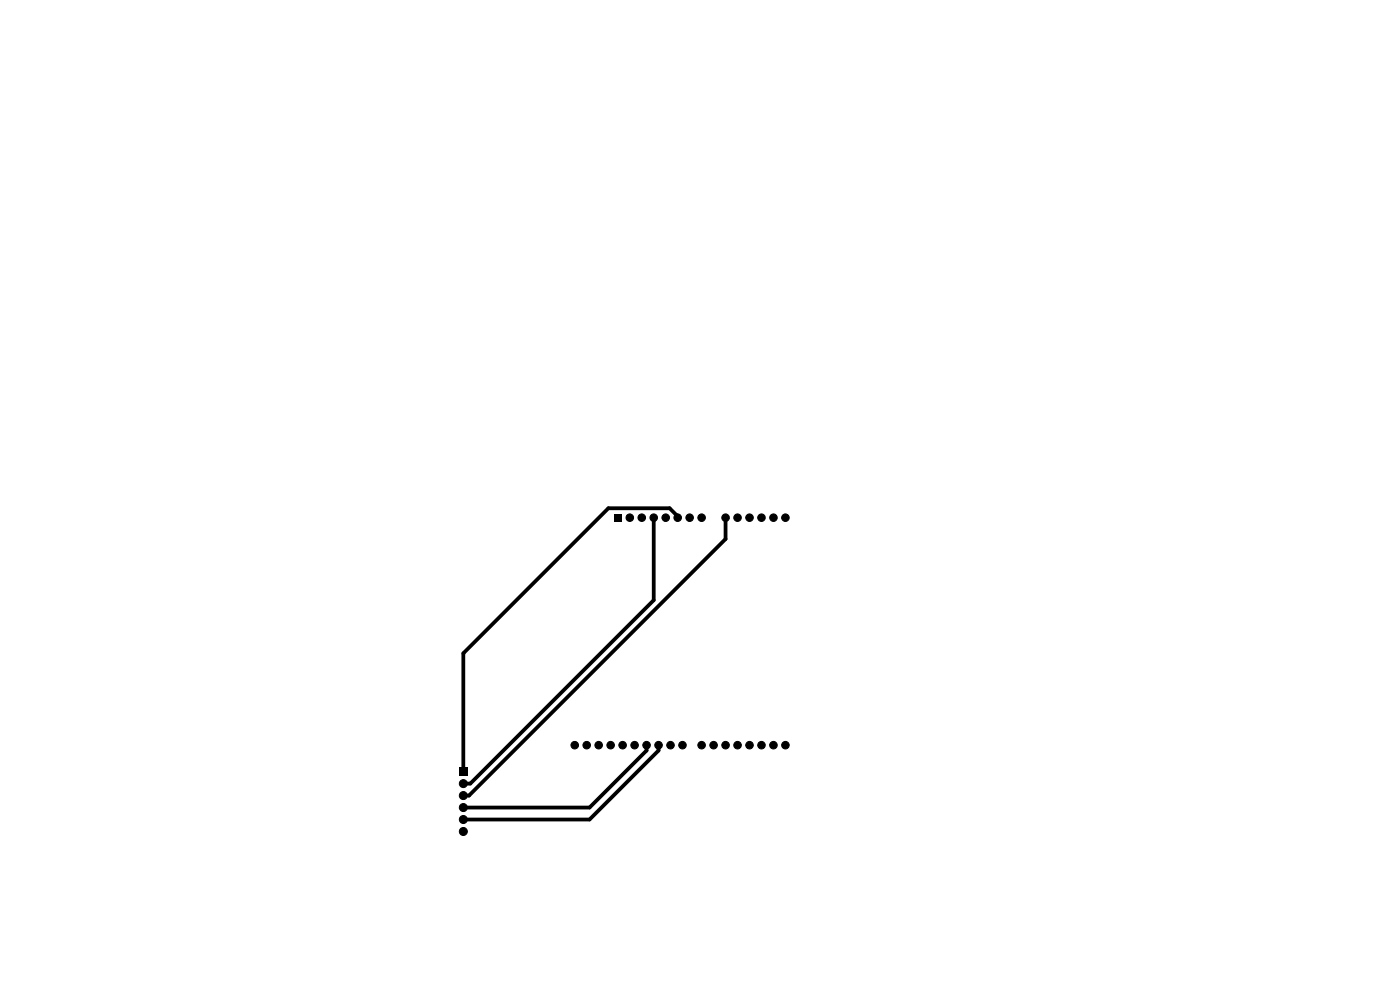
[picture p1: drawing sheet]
<svg xmlns="http://www.w3.org/2000/svg" width="297mm" height="210mm" viewBox="0 0 297 210" stroke-linecap="round" stroke-linejoin="round" font-family="sans-serif">
<path d="M130.3 109h1.6v1.6h-1.6zM97.4 162.8h1.7v1.7h-1.7z" fill="#000"/>
<g fill="#000" stroke="#000" stroke-width=".21">
<circle cx="133.6" cy="109.8" r=".8"/>
<circle cx="136.1" cy="109.8" r=".8"/>
<circle cx="138.7" cy="109.8" r=".8"/>
<circle cx="141.2" cy="109.8" r=".8"/>
<circle cx="143.8" cy="109.8" r=".8"/>
<circle cx="146.3" cy="109.8" r=".8"/>
<circle cx="148.8" cy="109.8" r=".8"/>
<circle cx="153.9" cy="109.8" r=".8"/>
<circle cx="156.5" cy="109.8" r=".8"/>
<circle cx="159" cy="109.8" r=".8"/>
<circle cx="161.5" cy="109.8" r=".8"/>
<circle cx="164.1" cy="109.8" r=".8"/>
<circle cx="166.6" cy="109.8" r=".8"/>
<circle cx="121.9" cy="158.1" r=".8"/>
<circle cx="124.5" cy="158.1" r=".8"/>
<circle cx="127" cy="158.1" r=".8"/>
<circle cx="129.5" cy="158.1" r=".8"/>
<circle cx="132.1" cy="158.1" r=".8"/>
<circle cx="134.6" cy="158.1" r=".8"/>
<circle cx="137.2" cy="158.1" r=".8"/>
<circle cx="139.7" cy="158.1" r=".8"/>
<circle cx="142.2" cy="158.1" r=".8"/>
<circle cx="144.8" cy="158.1" r=".8"/>
<circle cx="148.8" cy="158.1" r=".8"/>
<circle cx="151.4" cy="158.1" r=".8"/>
<circle cx="153.9" cy="158.1" r=".8"/>
<circle cx="156.5" cy="158.1" r=".8"/>
<circle cx="159" cy="158.1" r=".8"/>
<circle cx="161.5" cy="158.1" r=".8"/>
<circle cx="164.1" cy="158.1" r=".8"/>
<circle cx="166.6" cy="158.1" r=".8"/>
<circle cx="98.3" cy="166.2" r=".85"/>
<circle cx="98.3" cy="168.8" r=".85"/>
<circle cx="98.3" cy="171.3" r=".85"/>
<circle cx="98.3" cy="173.8" r=".85"/>
<circle cx="98.3" cy="176.4" r=".85"/>
</g>
<path d="M138.7 109.8v17.5l-38.9 38.9h-1.5M143.8 109.8v-.3l-1.7-1.7h-13l-30.8 30.8v25.1M153.9 109.8v4.5l-54.4 54.5h-1.2M137.2 158.1v1.1l-12.1 12.1h-26.8M139.7 158.1v1.1l-14.6 14.6h-26.8" fill="none" stroke="#000" stroke-width=".8"/>
</svg>
